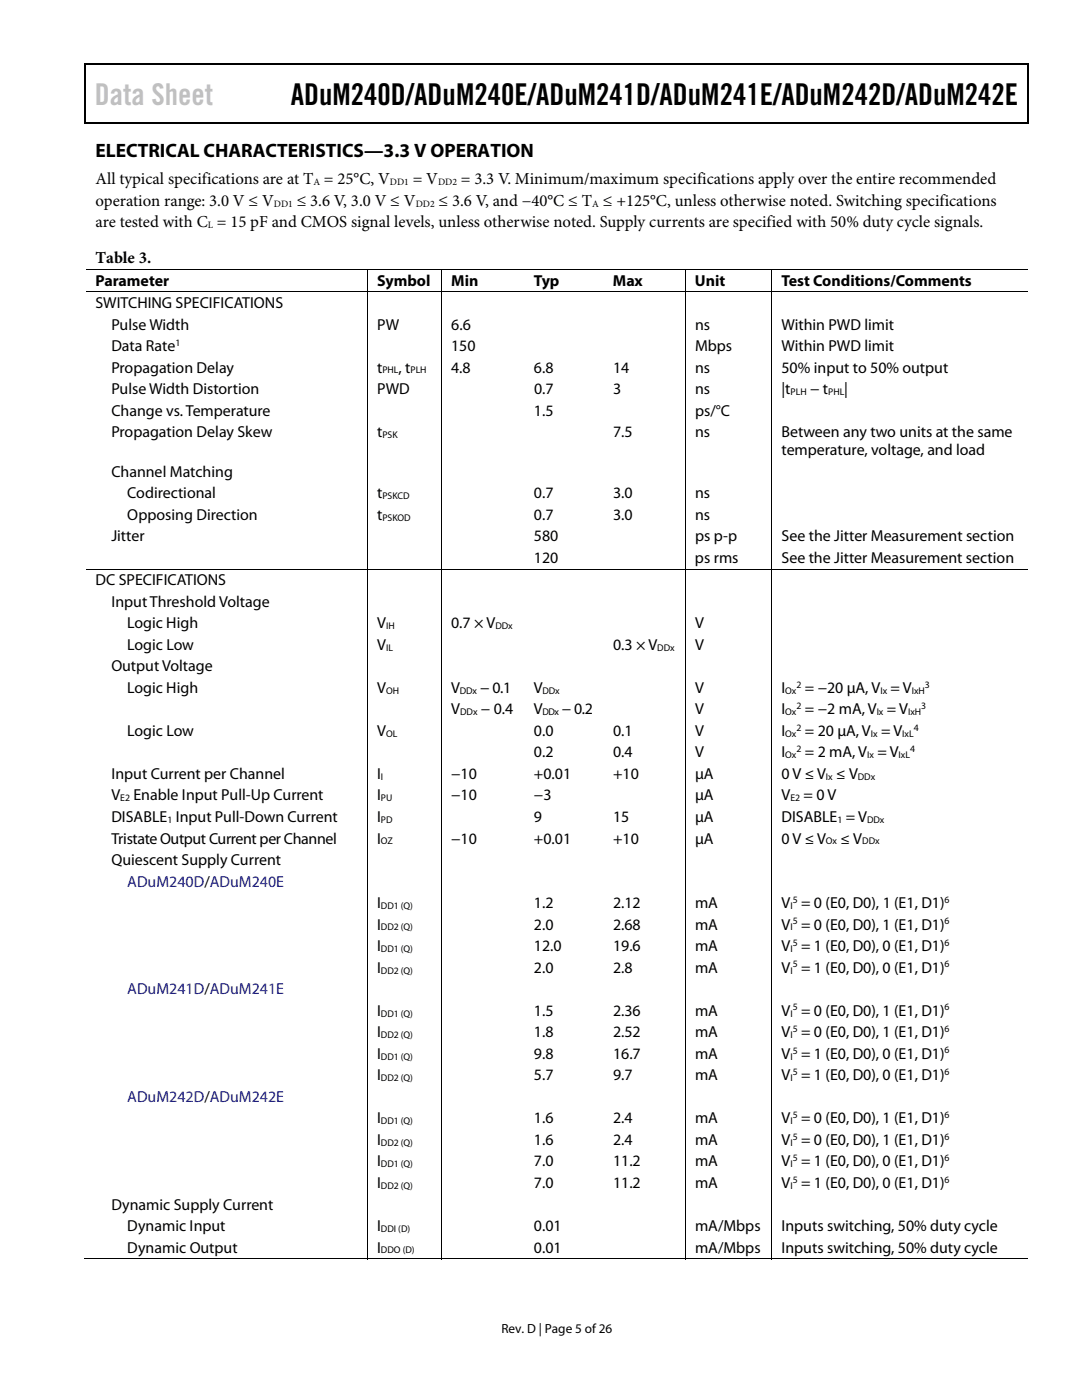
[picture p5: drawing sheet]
<svg xmlns="http://www.w3.org/2000/svg" width="216mm" height="279mm" viewBox="0 0 216 279" stroke-linecap="round" stroke-linejoin="round" font-family="sans-serif">
<defs><g id="words">
<text font-size="6" fill="#c0c0c0" x="18.9" y="21">Data Sheet</text>
<text font-size="6" x="58" y="21">ADuM240D/ADuM240E/ADuM241D/ADuM241E/ADuM242D/ADuM242E</text>
<text font-size="3.9" x="19" y="31.3">ELECTRICAL CHARACTERISTICS—3.3 V OPERATION</text>
<g font-size="3.3">
<text x="19" y="41.1">operation range: 3.0 V ≤ V</text>
<text x="19" y="36.8">All typical specifications are at T = 25°C, V</text>
<text x="59.2" y="41.1">≤ 3.6 V, 3.0 V ≤ V</text>
<text x="82.4" y="36.8">= V</text>
<text x="87.5" y="41.1">≤ 3.6 V, and −40°C ≤ T ≤ +125°C, unless otherwise noted. Switching specifications</text>
<text x="92" y="36.8">= 3.3 V. Minimum/maximum specifications apply over the entire recommended</text>
<text x="19" y="45.3">are tested with C = 15 pF and CMOS signal levels, unless otherwise noted. Supply currents are specified with 50% duty cycle signals.</text>
<text x="19" y="52.4">Table 3.</text>
</g>
<g font-size="3.2">
<text x="19" y="57">Parameter</text>
<text x="75.2" y="57">Symbol</text>
<text x="90" y="57">Min</text>
<text x="106.5" y="57">Typ</text>
<text x="122.3" y="57">Max</text>
<text x="138.7" y="57">Unit</text>
<text x="155.9" y="57">Test Conditions/Comments</text>
<text x="19" y="61.5">SWITCHING SPECIFICATIONS</text>
<text x="22.2" y="65.8">Pulse Width</text>
<text x="75.3" y="65.8">PW</text>
<text x="90" y="65.8">6.6</text>
<text x="138.7" y="65.8">ns</text>
<text x="155.9" y="65.8">Within PWD limit</text>
<text x="22.2" y="70.1">Data Rate</text>
<text x="90" y="70.1">150</text>
<text x="138.7" y="70.1">Mbps</text>
<text x="155.9" y="70.1">Within PWD limit</text>
<text x="22.2" y="74.4">Propagation Delay</text>
<text x="75.3" y="74.4">t</text>
<text x="79.5" y="74.4">, t</text>
<text x="90" y="74.4">4.8</text>
<text x="106.5" y="74.4">6.8</text>
<text x="122.3" y="74.4">14</text>
<text x="138.7" y="74.4">ns</text>
<text x="155.9" y="74.4">50% input to 50% output</text>
<text x="22.2" y="78.7">Pulse Width Distortion</text>
<text x="22.2" y="83">Change vs. Temperature</text>
<text x="75.3" y="78.7">PWD</text>
<text x="106.5" y="83">1.5</text>
<text x="106.6" y="78.7">0.7</text>
<text x="122.3" y="78.7">3</text>
<text x="138.7" y="83">ps/°C</text>
<text x="138.7" y="78.7">ns</text>
<text x="155.9" y="78.7">|t</text>
<text x="161.6" y="78.7">− t</text>
<text x="168.5" y="78.7">|</text>
<text x="22.2" y="87.2">Propagation Delay Skew</text>
<text x="75.3" y="87.2">t</text>
<text x="122.3" y="87.2">7.5</text>
<text x="138.7" y="87.2">ns</text>
<text x="155.9" y="87.3">Between any two units at the same</text>
<text x="22.2" y="95.1">Channel Matching</text>
<text x="155.9" y="90.8">temperature, voltage, and load</text>
<text x="25.4" y="99.4">Codirectional</text>
<text x="75.2" y="99.4">t</text>
<text x="106.5" y="99.4">0.7</text>
<text x="122.3" y="99.4">3.0</text>
<text x="138.7" y="99.4">ns</text>
<text x="25.4" y="103.7">Opposing Direction</text>
<text x="75.2" y="103.7">t</text>
<text x="106.5" y="103.7">0.7</text>
<text x="122.3" y="103.7">3.0</text>
<text x="138.7" y="103.7">ns</text>
<text x="22.2" y="108">Jitter</text>
<text x="106.5" y="112.3">120</text>
<text x="106.5" y="108">580</text>
<text x="138.7" y="112.3">ps rms</text>
<text x="138.7" y="108">ps p-p</text>
<text x="155.9" y="112.3">See the Jitter Measurement section</text>
<text x="155.9" y="108">See the Jitter Measurement section</text>
<text x="19" y="116.8">DC SPECIFICATIONS</text>
<text x="22.2" y="121.1">Input Threshold Voltage</text>
<text x="25.4" y="125.4">Logic High</text>
<text x="75.2" y="125.4">V</text>
<text x="90" y="125.4">0.7 × V</text>
<text x="138.7" y="125.4">V</text>
<text x="25.4" y="129.7">Logic Low</text>
<text x="75.2" y="129.7">V</text>
<text x="122.3" y="129.7">0.3 × V</text>
<text x="138.7" y="129.7">V</text>
<text x="22.2" y="134">Output Voltage</text>
<text x="25.4" y="138.3">Logic High</text>
<text x="75.2" y="138.3">V</text>
<text x="90" y="142.6">V</text>
<text x="90" y="138.3">V</text>
<text x="95.8" y="138.3">− 0.1</text>
<text x="96" y="142.6">− 0.4</text>
<text x="106.5" y="142.6">V</text>
<text x="106.5" y="138.3">V</text>
<text x="112.1" y="142.6">− 0.2</text>
<text x="138.7" y="142.6">V</text>
<text x="138.7" y="138.3">V</text>
<text x="155.9" y="142.6">I</text>
<text x="155.9" y="138.3">I</text>
<text x="160.6" y="138.3">= −20 μA, V = V</text>
<text x="160.6" y="142.6">= −2 mA, V = V</text>
<text x="25.4" y="146.9">Logic Low</text>
<text x="75.2" y="146.9">V</text>
<text x="106.5" y="146.9">0.0</text>
<text x="122.3" y="146.9">0.1</text>
<text x="138.7" y="146.9">V</text>
<text x="155.9" y="146.9">I</text>
<text x="160.6" y="146.9">= 20 μA, V = V</text>
<text x="22.2" y="155.5">Input Current per Channel</text>
<text x="75.3" y="155.5">I</text>
<text x="90" y="155.5">−10</text>
<text x="106.5" y="151.2">0.2</text>
<text x="106.5" y="155.5">+0.01</text>
<text x="122.3" y="151.2">0.4</text>
<text x="122.3" y="155.5">+10</text>
<text x="138.7" y="151.2">V</text>
<text x="138.7" y="155.5">μA</text>
<text x="155.9" y="151.2">I</text>
<text x="155.9" y="155.5">0 V ≤ V ≤ V</text>
<text x="160.6" y="151.2">= 2 mA, V = V</text>
<text x="22.2" y="159.7">V</text>
<text x="26.6" y="159.7">Enable Input Pull-Up Current</text>
<text x="75.3" y="159.7">I</text>
<text x="90" y="159.7">−10</text>
<text x="106.5" y="159.7">−3</text>
<text x="138.7" y="159.7">μA</text>
<text x="155.9" y="159.7">V</text>
<text x="160.3" y="159.7">= 0 V</text>
<text x="22.2" y="164">DISABLE Input Pull-Down Current</text>
<text x="75.3" y="164">I</text>
<text x="106.5" y="164">9</text>
<text x="122.3" y="164">15</text>
<text x="138.7" y="164">μA</text>
<text x="155.9" y="164">DISABLE = V</text>
<text x="22.2" y="168.3">Tristate Output Current per Channel</text>
<text x="22.2" y="172.6">Quiescent Supply Current</text>
<text x="75.3" y="168.3">I</text>
<text x="90" y="168.3">−10</text>
<text x="106.5" y="168.3">+0.01</text>
<text x="122.3" y="168.3">+10</text>
<text x="138.7" y="168.3">μA</text>
<text x="155.9" y="168.3">0 V ≤ V</text>
<text x="167.7" y="168.3">≤ V</text>
<text x="75.2" y="181.2">I</text>
<text x="75.2" y="185.5">I</text>
<text x="106.5" y="181.2">1.2</text>
<text x="106.5" y="185.5">2.0</text>
<text x="122.3" y="181.2">2.12</text>
<text x="122.3" y="185.5">2.68</text>
<text x="138.7" y="181.2">mA</text>
<text x="138.7" y="185.5">mA</text>
<text x="155.9" y="181.2">V = 0 (E0, D0), 1 (E1, D1)</text>
<text x="155.9" y="185.5">V = 0 (E0, D0), 1 (E1, D1)</text>
<text x="75.2" y="189.8">I</text>
<text x="106.5" y="189.8">12.0</text>
<text x="122.3" y="189.8">19.6</text>
<text x="138.7" y="189.8">mA</text>
<text x="155.9" y="189.8">V = 1 (E0, D0), 0 (E1, D1)</text>
<text x="75.2" y="194.1">I</text>
<text x="106.5" y="194.1">2.0</text>
<text x="122.3" y="194.1">2.8</text>
<text x="138.7" y="194.1">mA</text>
<text x="155.9" y="194.1">V = 1 (E0, D0), 0 (E1, D1)</text>
<text x="75.2" y="202.7">I</text>
<text x="106.5" y="202.7">1.5</text>
<text x="122.3" y="202.7">2.36</text>
<text x="138.7" y="202.7">mA</text>
<text x="155.9" y="202.7">V = 0 (E0, D0), 1 (E1, D1)</text>
<text x="75.2" y="207">I</text>
<text x="106.5" y="207">1.8</text>
<text x="122.3" y="207">2.52</text>
<text x="138.7" y="207">mA</text>
<text x="155.9" y="207">V = 0 (E0, D0), 1 (E1, D1)</text>
<text x="75.2" y="211.3">I</text>
<text x="75.2" y="215.6">I</text>
<text x="106.5" y="211.3">9.8</text>
<text x="106.5" y="215.6">5.7</text>
<text x="122.3" y="211.3">16.7</text>
<text x="122.3" y="215.6">9.7</text>
<text x="138.7" y="211.3">mA</text>
<text x="138.7" y="215.6">mA</text>
<text x="155.9" y="211.3">V = 1 (E0, D0), 0 (E1, D1)</text>
<text x="155.9" y="215.6">V = 1 (E0, D0), 0 (E1, D1)</text>
<text x="75.2" y="224.2">I</text>
<text x="106.5" y="224.2">1.6</text>
<text x="122.3" y="224.2">2.4</text>
<text x="138.7" y="224.2">mA</text>
<text x="155.9" y="224.2">V = 0 (E0, D0), 1 (E1, D1)</text>
<text x="75.2" y="228.5">I</text>
<text x="75.2" y="232.8">I</text>
<text x="106.5" y="228.5">1.6</text>
<text x="106.5" y="232.8">7.0</text>
<text x="122.3" y="228.5">2.4</text>
<text x="122.3" y="232.8">11.2</text>
<text x="138.7" y="232.8">mA</text>
<text x="138.7" y="228.5">mA</text>
<text x="155.9" y="232.8">V = 1 (E0, D0), 0 (E1, D1)</text>
<text x="155.9" y="228.5">V = 0 (E0, D0), 1 (E1, D1)</text>
<text x="75.2" y="237.1">I</text>
<text x="106.5" y="237.1">7.0</text>
<text x="122.3" y="237.1">11.2</text>
<text x="138.7" y="237.1">mA</text>
<text x="155.9" y="237.1">V = 1 (E0, D0), 0 (E1, D1)</text>
<text x="22.2" y="241.4">Dynamic Supply Current</text>
<text x="25.4" y="245.7">Dynamic Input</text>
<text x="75.3" y="245.7">I</text>
<text x="106.5" y="245.7">0.01</text>
<text x="138.7" y="245.7">mA/Mbps</text>
<text x="155.9" y="245.7">Inputs switching, 50% duty cycle</text>
<text x="25.4" y="250">Dynamic Output</text>
<text x="75.3" y="250">I</text>
<text x="106.5" y="250">0.01</text>
<text x="138.7" y="250">mA/Mbps</text>
<text x="155.9" y="250">Inputs switching, 50% duty cycle</text>
</g>
<g font-size="3.2" fill="#00f">
<text x="25.4" y="176.9">ADuM240D/ADuM240E</text>
<text x="25.4" y="198.4">ADuM241D/ADuM241E</text>
<text x="25.4" y="219.9">ADuM242D/ADuM242E</text>
</g>
<text font-size="2.6" x="100.1" y="266">Rev. D | Page 5 of 26</text>
<g font-size="1.9">
<text x="54.7" y="41.2">DD1</text>
<text x="62.5" y="36.9">A</text>
<text x="77.8" y="36.9">DD1</text>
<text x="83" y="41.2">DD2</text>
<text x="87.4" y="36.9">DD2</text>
<text x="118.2" y="41.2">A</text>
<text x="41.5" y="45.5">L</text>
<text x="35" y="69">1</text>
<text x="76.3" y="74.5">PHL</text>
<text x="81.9" y="74.5">PLH</text>
<text x="157.8" y="78.8">PLH</text>
<text x="165.3" y="78.8">PHL</text>
<text x="76.3" y="87.4">PSK</text>
<text x="76.3" y="99.6">PSKCD</text>
<text x="76.3" y="103.9">PSKOD</text>
<text x="77" y="125.6">IH</text>
<text x="98.8" y="125.6">DDx</text>
<text x="77" y="129.9">IL</text>
<text x="131.1" y="129.9">DDx</text>
<text x="158.9" y="137.2">2</text>
<text x="184.6" y="137.2">3</text>
<text x="77" y="138.5">OH</text>
<text x="91.7" y="138.5">DDx</text>
<text x="91.8" y="142.7">DDx</text>
<text x="108.2" y="138.5">DDx</text>
<text x="108.2" y="142.7">DDx</text>
<text x="156.7" y="138.5">Ox</text>
<text x="156.7" y="142.7">Ox</text>
<text x="158.9" y="141.5">2</text>
<text x="174.9" y="142.7">Ix</text>
<text x="175.7" y="138.5">Ix</text>
<text x="181.2" y="142.7">IxH</text>
<text x="181.9" y="138.5">IxH</text>
<text x="183.8" y="141.5">3</text>
<text x="77" y="147">OL</text>
<text x="156.7" y="147">Ox</text>
<text x="158.9" y="145.8">2</text>
<text x="173.8" y="147">Ix</text>
<text x="180" y="147">IxL</text>
<text x="182.3" y="145.8">4</text>
<text x="76" y="155.6">I</text>
<text x="156.7" y="151.3">Ox</text>
<text x="158.9" y="150.1">2</text>
<text x="164.8" y="155.6">Ix</text>
<text x="171.2" y="155.6">DDx</text>
<text x="173" y="151.3">Ix</text>
<text x="179.3" y="151.3">IxL</text>
<text x="181.6" y="150.1">4</text>
<text x="24" y="159.9">E2</text>
<text x="76" y="159.9">PU</text>
<text x="157.7" y="159.9">E2</text>
<text x="33.4" y="164.2">1</text>
<text x="76" y="164.2">PD</text>
<text x="167.1" y="164.2">1</text>
<text x="173" y="164.2">DDx</text>
<text x="76" y="168.5">OZ</text>
<text x="164.8" y="168.5">Ox</text>
<text x="172" y="168.5">DDx</text>
<text x="76" y="181.4">DD1 (Q)</text>
<text x="76" y="185.7">DD2 (Q)</text>
<text x="157.7" y="181.4">I</text>
<text x="157.7" y="185.7">I</text>
<text x="158.2" y="180.2">5</text>
<text x="158.2" y="184.5">5</text>
<text x="188.5" y="180.2">6</text>
<text x="188.5" y="184.5">6</text>
<text x="76" y="190">DD1 (Q)</text>
<text x="157.7" y="190">I</text>
<text x="158.2" y="188.8">5</text>
<text x="188.5" y="188.8">6</text>
<text x="76" y="194.3">DD2 (Q)</text>
<text x="157.7" y="194.3">I</text>
<text x="158.2" y="193.1">5</text>
<text x="188.5" y="193.1">6</text>
<text x="76" y="202.9">DD1 (Q)</text>
<text x="157.7" y="202.9">I</text>
<text x="158.2" y="201.7">5</text>
<text x="188.5" y="201.7">6</text>
<text x="76" y="207.2">DD2 (Q)</text>
<text x="157.7" y="207.2">I</text>
<text x="158.2" y="206">5</text>
<text x="188.5" y="206">6</text>
<text x="76" y="211.5">DD1 (Q)</text>
<text x="76" y="215.8">DD2 (Q)</text>
<text x="157.7" y="211.5">I</text>
<text x="157.7" y="215.8">I</text>
<text x="158.2" y="210.2">5</text>
<text x="158.2" y="214.5">5</text>
<text x="188.5" y="210.2">6</text>
<text x="188.5" y="214.5">6</text>
<text x="76" y="224.4">DD1 (Q)</text>
<text x="157.7" y="224.4">I</text>
<text x="158.2" y="223.1">5</text>
<text x="158.2" y="227.4">5</text>
<text x="188.5" y="223.1">6</text>
<text x="188.5" y="227.4">6</text>
<text x="76" y="228.7">DD2 (Q)</text>
<text x="76" y="233">DD1 (Q)</text>
<text x="157.7" y="228.7">I</text>
<text x="157.7" y="233">I</text>
<text x="158.2" y="231.7">5</text>
<text x="188.5" y="231.7">6</text>
<text x="76" y="237.3">DD2 (Q)</text>
<text x="157.7" y="237.3">I</text>
<text x="158.2" y="236">5</text>
<text x="188.5" y="236">6</text>
<text x="76" y="245.9">DDI (D)</text>
<text x="76" y="250.1">DDO (D)</text>
</g>
</g></defs>
<path d="M16.9 12.7h.2v1h-.2zM205.1 12.7h.2v1h-.2zM205.1 12.7h.2v.3h-.2zM47.4 24.4h.2v.3h-.2zM205.1 24.4h.2v.3h-.2z" fill="#000"/>
<path d="M16.9 12.8h188.2M17 13.7v11M205.2 13.7v11M205.1 24.5h-188.2" fill="none" stroke="#000" stroke-width=".25"/>
<g fill="none" stroke="#000" stroke-width=".2">
<path d="M17.1 58.3h188M73.3 53.8v4.4M73.3 58.4v55.1M88.1 53.8v4.4M88.1 58.4v55.1M136.8 53.8v4.4M136.8 58.4v55.1M154 53.8v4.4M154 58.4v55.1M205.1 53.7h-188M73.3 113.7v137.6M88.1 113.7v137.6"/>
<path d="M136.8 113.7v137.6M154 113.7v137.6M205.1 113.6h-188M16.9 251.2h56.4M73.4 251.2h14.6M88.2 251.2h48.5M136.9 251.2h17M154.1 251.2h51"/>
</g>
<use href="#words"/>
</svg>
